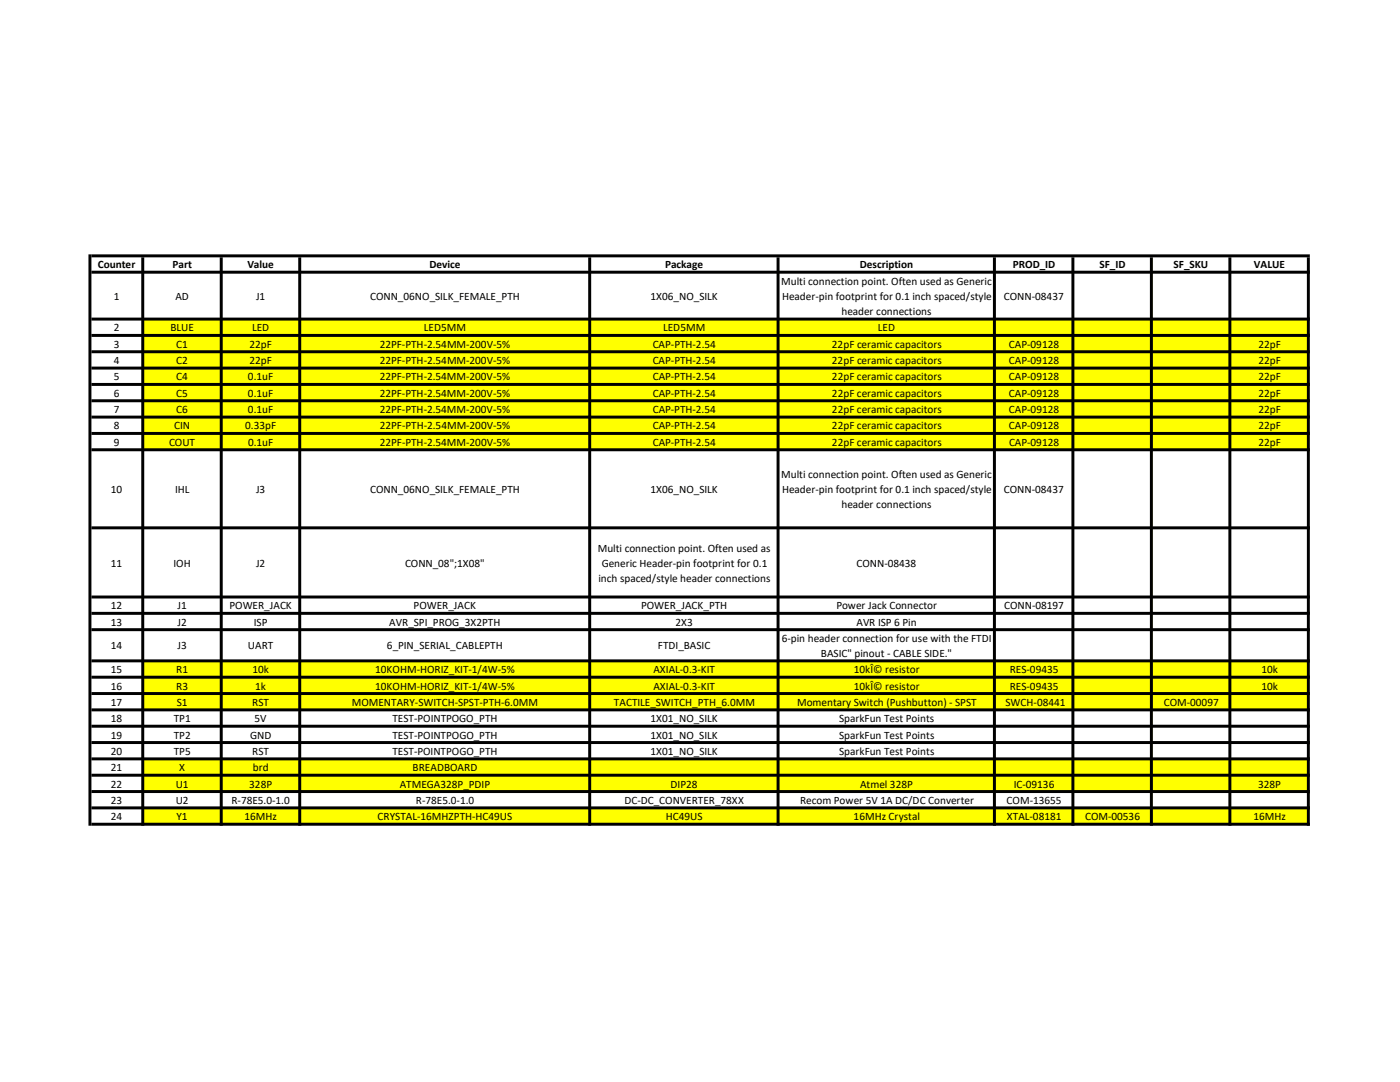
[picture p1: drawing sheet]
<svg xmlns="http://www.w3.org/2000/svg" width="279mm" height="216mm" viewBox="0 0 279 216" stroke-linecap="round" stroke-linejoin="round" font-family="sans-serif">
<defs><g id="words">
<g font-size="2.2">
<text x="19.5" y="53.5">Counter</text>
<text x="34.4" y="53.5">Part</text>
<text x="49.4" y="53.5">Value</text>
<text x="85.7" y="53.5">Device</text>
<text x="132.7" y="53.5">Package</text>
<text x="171.6" y="53.5">Description</text>
<text x="202.1" y="53.5">PROD_ID</text>
<text x="219.4" y="53.5">SF_ID</text>
<text x="234.2" y="53.5">SF_SKU</text>
<text x="250.3" y="53.5">VALUE</text>
<text x="22.7" y="59.8">1</text>
<text x="35" y="59.8">AD</text>
<text x="51.1" y="59.8">J1</text>
<text x="73.9" y="59.8">CONN_06NO_SILK_FEMALE_PTH</text>
<text x="129.8" y="59.8">1X06_NO_SILK</text>
<text x="155.9" y="56.9">Multi connection point. Often used as Generic</text>
<text x="156.1" y="59.8">Header-pin footprint for 0.1 inch spaced/style</text>
<text x="200.4" y="59.8">CONN-08437</text>
<text x="167.9" y="62.8">header connections</text>
<text x="22.7" y="66.1">2</text>
<text x="22.7" y="69.4">3</text>
<text x="34" y="66.1">BLUE</text>
<text x="35.2" y="69.4">C1</text>
<text x="49.8" y="69.4">22pF</text>
<text x="50.3" y="66.1">LED</text>
<text x="75.8" y="69.4">22PF-PTH-2.54MM-200V-5%</text>
<text x="84.6" y="66.1">LED5MM</text>
<text x="130.3" y="69.4">CAP-PTH-2.54</text>
<text x="132.4" y="66.1">LED5MM</text>
<text x="166" y="69.4">22pF ceramic capacitors</text>
<text x="175.2" y="66.1">LED</text>
<text x="201.3" y="69.4">CAP-09128</text>
<text x="251.2" y="69.4">22pF</text>
<text x="22.7" y="72.6">4</text>
<text x="22.7" y="75.9">5</text>
<text x="35.2" y="72.6">C2</text>
<text x="35.2" y="75.9">C4</text>
<text x="49.5" y="75.9">0.1uF</text>
<text x="49.8" y="72.6">22pF</text>
<text x="75.8" y="72.6">22PF-PTH-2.54MM-200V-5%</text>
<text x="75.8" y="75.9">22PF-PTH-2.54MM-200V-5%</text>
<text x="130.3" y="75.9">CAP-PTH-2.54</text>
<text x="130.3" y="72.6">CAP-PTH-2.54</text>
<text x="166" y="72.6">22pF ceramic capacitors</text>
<text x="166" y="75.9">22pF ceramic capacitors</text>
<text x="201.3" y="72.6">CAP-09128</text>
<text x="201.4" y="75.9">CAP-09128</text>
<text x="251.2" y="72.6">22pF</text>
<text x="251.2" y="75.9">22pF</text>
<text x="22.7" y="79.2">6</text>
<text x="22.7" y="82.4">7</text>
<text x="35.2" y="79.2">C5</text>
<text x="35.2" y="82.4">C6</text>
<text x="49.5" y="79.2">0.1uF</text>
<text x="49.5" y="82.4">0.1uF</text>
<text x="75.8" y="79.2">22PF-PTH-2.54MM-200V-5%</text>
<text x="75.8" y="82.4">22PF-PTH-2.54MM-200V-5%</text>
<text x="130.3" y="79.2">CAP-PTH-2.54</text>
<text x="130.3" y="82.4">CAP-PTH-2.54</text>
<text x="166" y="79.2">22pF ceramic capacitors</text>
<text x="166" y="82.4">22pF ceramic capacitors</text>
<text x="201.4" y="79.2">CAP-09128</text>
<text x="201.4" y="82.4">CAP-09128</text>
<text x="251.2" y="79.2">22pF</text>
<text x="251.2" y="82.4">22pF</text>
<text x="22.7" y="85.7">8</text>
<text x="22.7" y="88.9">9</text>
<text x="33.8" y="88.9">COUT</text>
<text x="34.8" y="85.7">CIN</text>
<text x="48.9" y="85.7">0.33pF</text>
<text x="49.5" y="88.9">0.1uF</text>
<text x="75.8" y="85.7">22PF-PTH-2.54MM-200V-5%</text>
<text x="75.8" y="88.9">22PF-PTH-2.54MM-200V-5%</text>
<text x="130.3" y="85.7">CAP-PTH-2.54</text>
<text x="130.3" y="88.9">CAP-PTH-2.54</text>
<text x="166" y="85.7">22pF ceramic capacitors</text>
<text x="166" y="88.9">22pF ceramic capacitors</text>
<text x="201.4" y="85.7">CAP-09128</text>
<text x="201.4" y="88.9">CAP-09128</text>
<text x="251.2" y="88.9">22pF</text>
<text x="251.2" y="85.7">22pF</text>
<text x="155.9" y="95.4">Multi connection point. Often used as Generic</text>
<text x="22.1" y="98.4">10</text>
<text x="34.9" y="98.4">IHL</text>
<text x="51.1" y="98.4">J3</text>
<text x="73.9" y="98.4">CONN_06NO_SILK_FEMALE_PTH</text>
<text x="129.8" y="98.4">1X06_NO_SILK</text>
<text x="156.1" y="98.4">Header-pin footprint for 0.1 inch spaced/style</text>
<text x="167.9" y="101.3">header connections</text>
<text x="200.4" y="98.4">CONN-08437</text>
<text x="22.1" y="113.1">11</text>
<text x="34.6" y="113.1">IOH</text>
<text x="51.1" y="113.1">J2</text>
<text x="80.8" y="113.1">CONN_08&quot;;1X08&quot;</text>
<text x="119.3" y="110.1">Multi connection point. Often used as</text>
<text x="120.1" y="113.1">Generic Header-pin footprint for 0.1</text>
<text x="170.9" y="113.1">CONN-08438</text>
<text x="119.4" y="116">inch spaced/style header connections</text>
<text x="22.1" y="121.6">12</text>
<text x="22.1" y="124.8">13</text>
<text x="35.4" y="121.6">J1</text>
<text x="35.4" y="124.8">J2</text>
<text x="45.8" y="121.6">POWER_JACK</text>
<text x="50.7" y="124.8">ISP</text>
<text x="77.7" y="124.8">AVR_SPI_PROG_3X2PTH</text>
<text x="82.6" y="121.6">POWER_JACK</text>
<text x="127.9" y="121.6">POWER_JACK_PTH</text>
<text x="134.8" y="124.8">2X3</text>
<text x="166.9" y="121.6">Power Jack Connector</text>
<text x="170.9" y="124.8">AVR ISP 6 Pin</text>
<text x="200.4" y="121.6">CONN-08197</text>
<text x="22.1" y="129.6">14</text>
<text x="35.4" y="129.6">J3</text>
<text x="49.5" y="129.6">UART</text>
<text x="77.2" y="129.6">6_PIN_SERIAL_CABLEPTH</text>
<text x="131.3" y="129.6">FTDI_BASIC</text>
<text x="156" y="128.1">6-pin header connection for use with the FTDI</text>
<text x="163.8" y="131.1">BASIC&quot; pinout - CABLE SIDE.&quot;</text>
<text x="22.1" y="134.3">15</text>
<text x="22.1" y="137.6">16</text>
<text x="35.2" y="134.3">R1</text>
<text x="35.2" y="137.6">R3</text>
<text x="50.4" y="134.3">10k</text>
<text x="50.9" y="137.6">1k</text>
<text x="74.9" y="134.3">10KOHM-HORIZ_KIT-1/4W-5%</text>
<text x="74.9" y="137.6">10KOHM-HORIZ_KIT-1/4W-5%</text>
<text x="130.4" y="134.3">AXIAL-0.3-KIT</text>
<text x="130.4" y="137.6">AXIAL-0.3-KIT</text>
<text x="170.4" y="134.3">10kÎ© resistor</text>
<text x="170.4" y="137.6">10kÎ© resistor</text>
<text x="201.5" y="134.3">RES-09435</text>
<text x="201.5" y="137.6">RES-09435</text>
<text x="251.8" y="134.3">10k</text>
<text x="251.8" y="137.6">10k</text>
<text x="22.1" y="140.8">17</text>
<text x="35.3" y="140.8">S1</text>
<text x="50.3" y="140.8">RST</text>
<text x="70.2" y="140.8">MOMENTARY-SWITCH-SPST-PTH-6.0MM</text>
<text x="122.5" y="140.8">TACTILE_SWITCH_PTH_6.0MM</text>
<text x="159.1" y="140.8">Momentary Switch (Pushbutton) - SPST</text>
<text x="200.7" y="140.8">SWCH-08441</text>
<text x="232.3" y="140.8">COM-00097</text>
<text x="22.1" y="144.1">18</text>
<text x="22.1" y="147.4">19</text>
<text x="34.7" y="144.1">TP1</text>
<text x="34.7" y="147.4">TP2</text>
<text x="49.9" y="147.4">GND</text>
<text x="50.8" y="144.1">5V</text>
<text x="78.3" y="147.4">TEST-POINTPOGO_PTH</text>
<text x="78.3" y="144.1">TEST-POINTPOGO_PTH</text>
<text x="129.8" y="144.1">1X01_NO_SILK</text>
<text x="129.8" y="147.4">1X01_NO_SILK</text>
<text x="167.5" y="144.1">SparkFun Test Points</text>
<text x="167.5" y="147.4">SparkFun Test Points</text>
<text x="22.1" y="150.6">20</text>
<text x="22.1" y="153.9">21</text>
<text x="34.7" y="150.6">TP5</text>
<text x="35.8" y="153.9">X</text>
<text x="50.3" y="150.6">RST</text>
<text x="50.5" y="153.9">brd</text>
<text x="78.3" y="150.6">TEST-POINTPOGO_PTH</text>
<text x="82.3" y="153.9">BREADBOARD</text>
<text x="129.8" y="150.6">1X01_NO_SILK</text>
<text x="167.5" y="150.6">SparkFun Test Points</text>
<text x="22.1" y="157.1">22</text>
<text x="22.1" y="160.4">23</text>
<text x="35.1" y="157.1">U1</text>
<text x="35.1" y="160.4">U2</text>
<text x="46.2" y="160.4">R-78E5.0-1.0</text>
<text x="49.7" y="157.1">328P</text>
<text x="79.8" y="157.1">ATMEGA328P_PDIP</text>
<text x="83" y="160.4">R-78E5.0-1.0</text>
<text x="124.6" y="160.4">DC-DC_CONVERTER_78XX</text>
<text x="133.8" y="157.1">DIP28</text>
<text x="159.7" y="160.4">Recom Power 5V 1A DC/DC Converter</text>
<text x="171.7" y="157.1">Atmel 328P</text>
<text x="200.9" y="160.4">COM-13655</text>
<text x="202.3" y="157.1">IC-09136</text>
<text x="251.1" y="157.1">328P</text>
<text x="22.1" y="163.7">24</text>
<text x="35.2" y="163.7">Y1</text>
<text x="48.8" y="163.7">16MHz</text>
<text x="75.4" y="163.7">CRYSTAL-16MHZPTH-HC49US</text>
<text x="132.9" y="163.7">HC49US</text>
<text x="170.4" y="163.7">16MHz Crystal</text>
<text x="200.9" y="163.7">XTAL-08181</text>
<text x="216.6" y="163.7">COM-00536</text>
<text x="250.2" y="163.7">16MHz</text>
</g>
</g></defs>
<path d="M28.5 63.7h232.7v26.1h-232.7zM28.5 131.9h232.7v9.8h-232.7zM28.5 151.4h232.7v6.6h-232.7zM28.5 161.2h232.7v3.3h-232.7z" fill-rule="evenodd" fill="#ff0"/>
<g fill="#000">
<path d="M17.7 50.8h.5v114h-.5zM28.2 51.4h.6v113.4h-.6zM43.9 51.4h.5v113.4h-.5zM59.5 51.4h.6v113.4h-.6zM117.4 51.4h.6v113.4h-.6zM155 51.4h.6v113.4h-.6zM198.2 51.4h.6v113.4h-.6zM213.8 51.4h.6v113.4h-.6zM229.5 51.4h.6v113.4h-.6zM245.2 51.4h.5v113.4h-.5zM260.8 51.4h.6v113.4h-.6z" fill-rule="evenodd"/>
<path d="M18.2 50.8h243.2v.6h-243.2zM18.2 54h243.2v.6h-243.2zM18.2 63.4h243.2v.6h-243.2zM18.2 66.6h243.2v.6h-243.2zM18.2 69.9h243.2v.6h-243.2zM18.2 73.2h243.2v.5h-243.2zM18.2 76.4h243.2v.6h-243.2zM18.2 79.7h243.2v.6h-243.2zM18.2 82.9h243.2v.6h-243.2zM18.2 86.2h243.2v.6h-243.2zM18.2 89.5h243.2v.5h-243.2zM18.2 105h243.2v.6h-243.2zM18.2 118.8h243.2v.6h-243.2zM18.2 122.1h243.2v.6h-243.2zM18.2 125.3h243.2v.6h-243.2zM18.2 131.6h243.2v.6h-243.2zM18.2 134.8h243.2v.6h-243.2zM18.2 138.1h243.2v.6h-243.2zM18.2 141.4h243.2v.5h-243.2zM18.2 144.6h243.2v.6h-243.2zM18.2 147.9h243.2v.6h-243.2zM18.2 151.1h243.2v.6h-243.2zM18.2 154.4h243.2v.6h-243.2zM18.2 157.6h243.2v.6h-243.2zM18.2 160.9h243.2v.6h-243.2zM18.2 164.2h243.2v.6h-243.2z" fill-rule="evenodd"/>
</g>
<use href="#words"/>
</svg>
